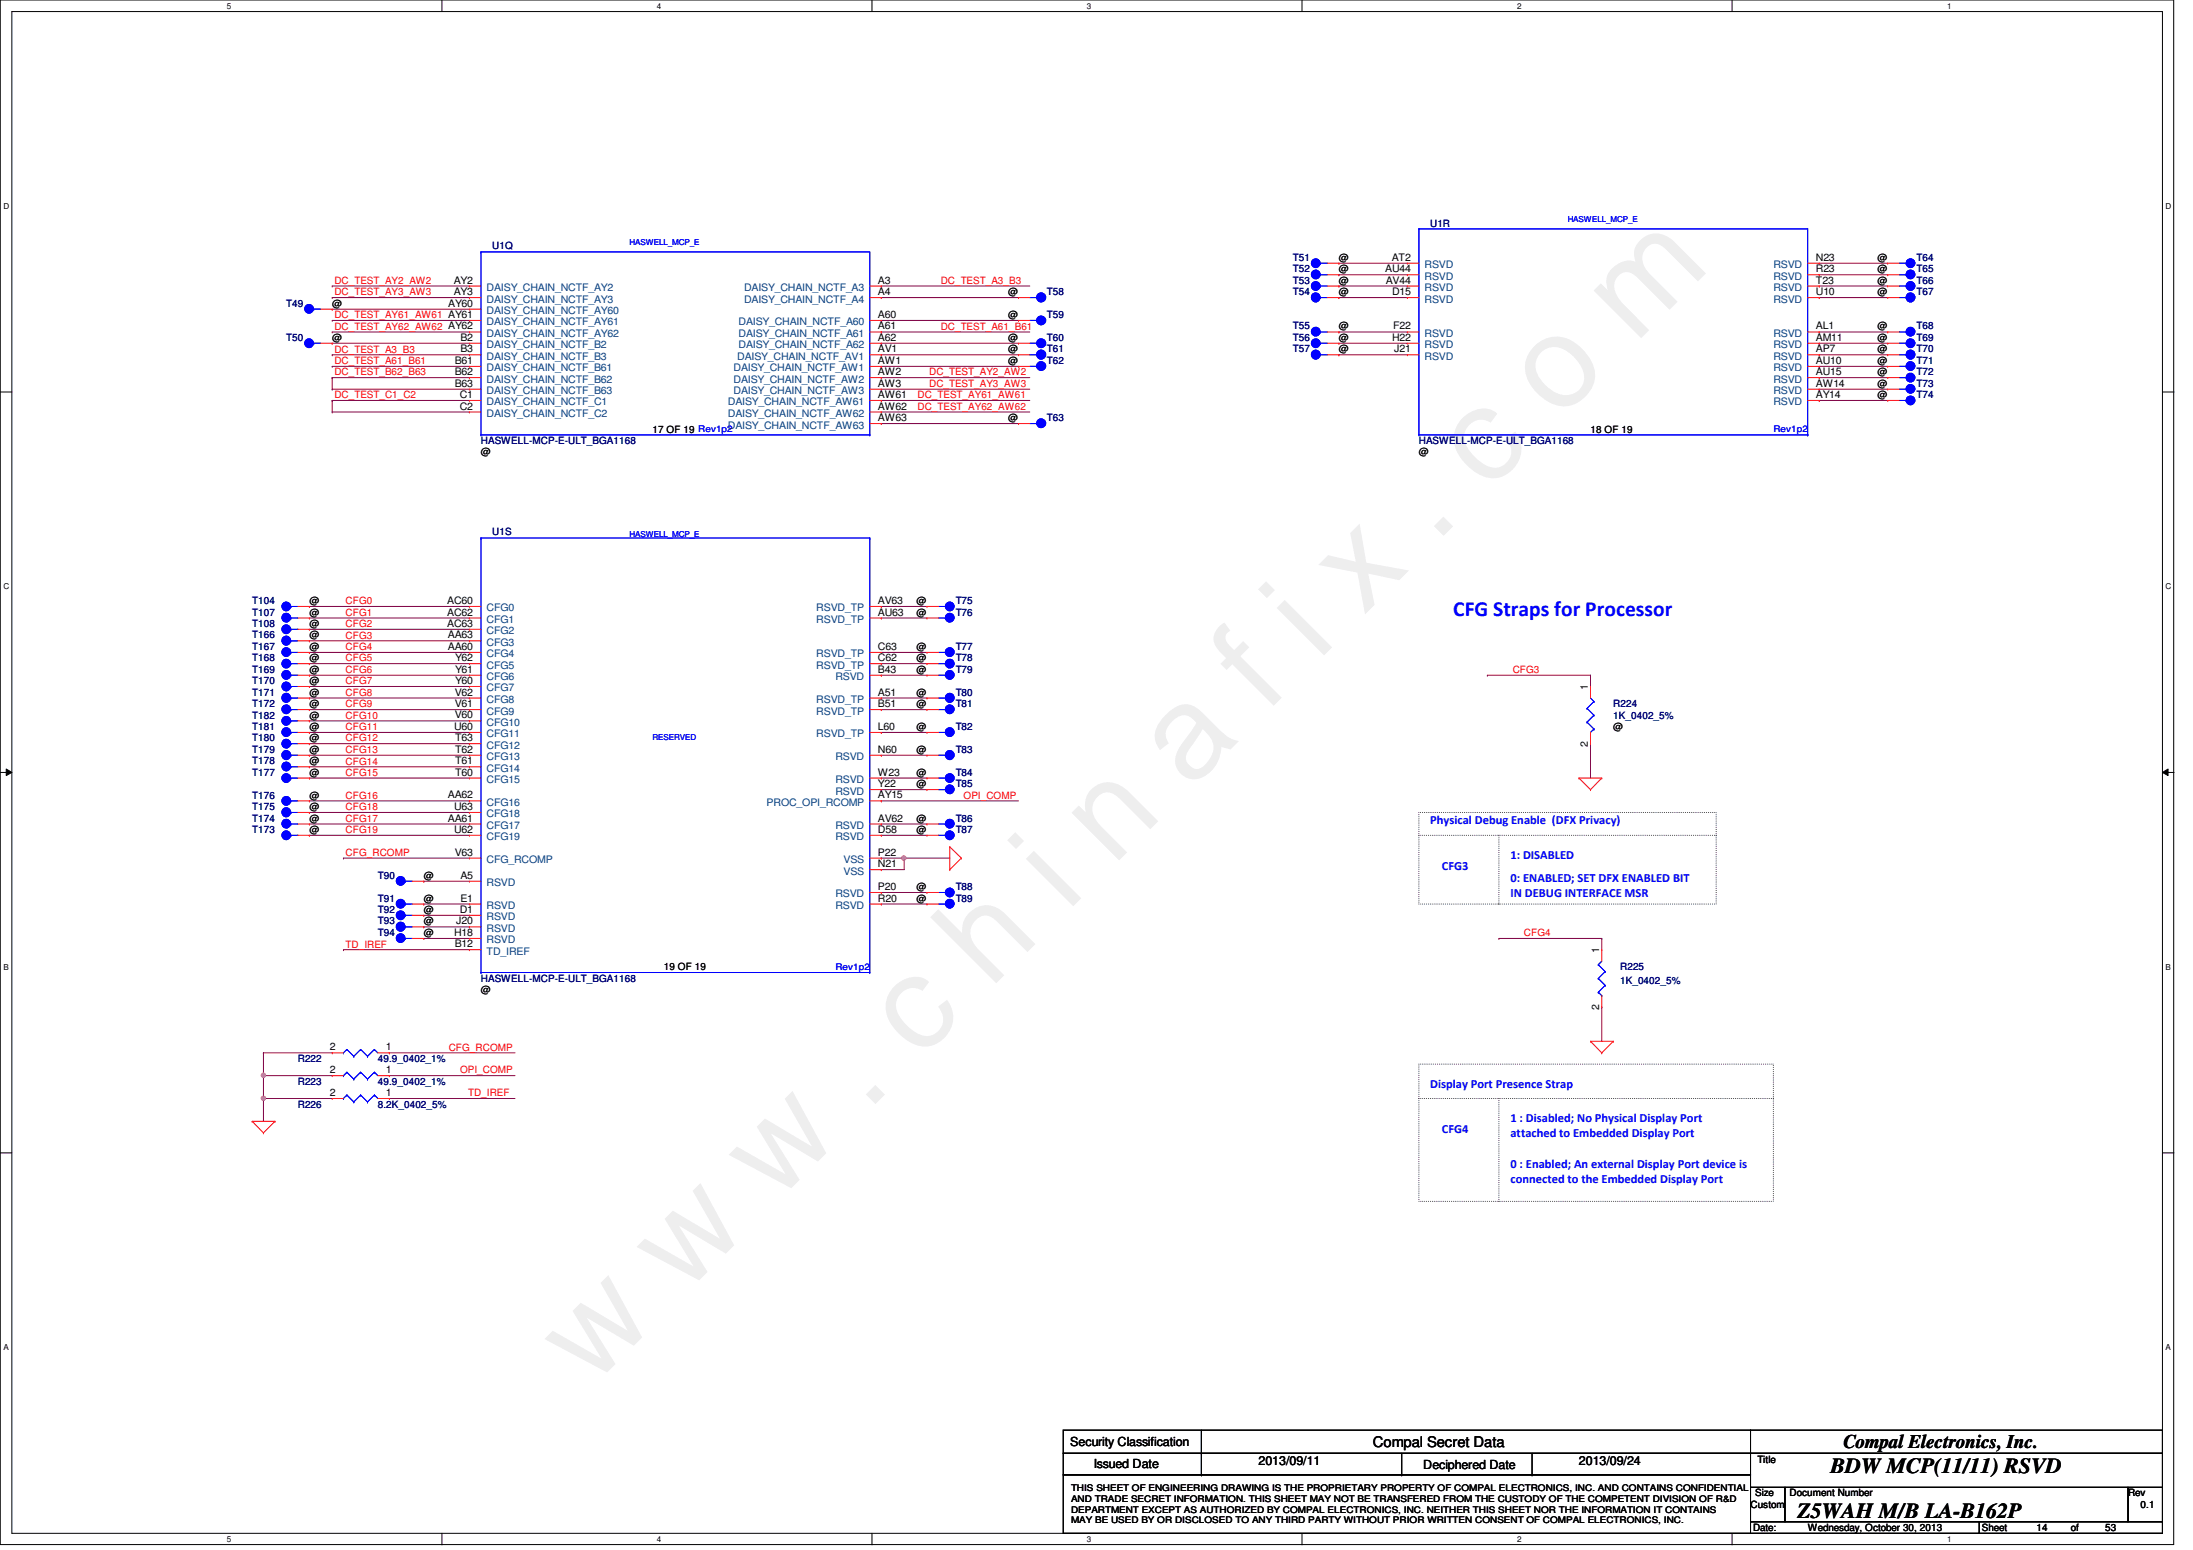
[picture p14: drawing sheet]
<svg xmlns="http://www.w3.org/2000/svg" width="297mm" height="210mm" viewBox="0 0 297 210" stroke-linecap="round" stroke-linejoin="round" font-family="sans-serif">
<defs><g id="words">
<text font-size="17.6" fill="#f0f" x="80.1" y="188" transform="rotate(-45 80.1 188)">w w w . c h i n a f i x . c o m</text>
<text font-size="2.9" fill="#00f" x="196.8" y="83.4">CFG Straps for Processor</text>
<g font-size="2.9">
<text x="247.9" y="199.4">BDW MCP(11/11) RSVD</text>
<text x="243.5" y="205.6">Z5WAH M/B LA-B162P</text>
</g>
<text font-size="2.6" x="249.7" y="196">Compal Electronics, Inc.</text>
<text font-size="2" x="186" y="196">Compal Secret Data</text>
<g font-size="1.7" fill="#00f">
<text x="193.7" y="111.6">Physical Debug Enable (DFX Privacy)</text>
<text x="195.3" y="117.8">CFG3</text>
<text x="204.6" y="119.4">0: ENABLED; SET DFX ENABLED BIT</text>
<text x="204.6" y="116.3">1: DISABLED</text>
<text x="204.6" y="121.5">IN DEBUG INTERFACE MSR</text>
<text x="193.7" y="147.3">Display Port Presence Strap</text>
<text x="195.3" y="153.5">CFG4</text>
<text x="204.6" y="151.9">1 : Disabled; No Physical Display Port</text>
<text x="204.6" y="154">attached to Embedded Display Port</text>
<text x="204.6" y="158.1">0 : Enabled; An external Display Port device is</text>
<text x="204.6" y="160.2">connected to the Embedded Display Port</text>
</g>
<g font-size="1.7">
<text x="144.9" y="195.8">Security Classification</text>
<text x="148.2" y="198.8">Issued Date</text>
<text x="170.5" y="198.3">2013/09/11</text>
<text x="192.8" y="198.9">Deciphered Date</text>
<text x="213.9" y="198.3">2013/09/24</text>
</g>
<g font-size="1.4" fill="#000080">
<text x="66.7" y="33.8">U1Q</text>
<text x="175.1" y="35.3">T51</text>
<text x="193.7" y="30.7">U1R</text>
<text x="259.6" y="35.3">T64</text>
<text x="38.8" y="41.5">T49</text>
<text x="141.8" y="40">T58</text>
<text x="175.1" y="36.9">T52</text>
<text x="175.1" y="38.4">T53</text>
<text x="175.1" y="40">T54</text>
<text x="259.6" y="40">T67</text>
<text x="259.6" y="38.4">T66</text>
<text x="259.6" y="36.9">T65</text>
<text x="38.8" y="46.2">T50</text>
<text x="141.8" y="47.7">T61</text>
<text x="141.8" y="46.2">T60</text>
<text x="141.8" y="43.1">T59</text>
<text x="175.1" y="46.2">T56</text>
<text x="175.1" y="44.6">T55</text>
<text x="175.1" y="47.7">T57</text>
<text x="259.6" y="44.6">T68</text>
<text x="259.6" y="46.2">T69</text>
<text x="259.6" y="47.7">T70</text>
<text x="141.8" y="49.3">T62</text>
<text x="259.6" y="53.9">T74</text>
<text x="259.6" y="50.8">T72</text>
<text x="259.6" y="49.3">T71</text>
<text x="259.6" y="52.4">T73</text>
<text x="141.8" y="57">T63</text>
<text x="65.1" y="60.1">HASWELL-MCP-E-ULT_BGA1168</text>
<text x="192.2" y="60.1">HASWELL-MCP-E-ULT_BGA1168</text>
<text x="66.7" y="72.5">U1S</text>
<text x="34.2" y="81.8">T104</text>
<text x="34.2" y="83.4">T107</text>
<text x="129.5" y="83.4">T76</text>
<text x="129.5" y="81.8">T75</text>
<text x="34.2" y="88">T167</text>
<text x="34.2" y="89.6">T168</text>
<text x="34.2" y="84.9">T108</text>
<text x="34.2" y="86.4">T166</text>
<text x="129.5" y="89.6">T78</text>
<text x="129.5" y="88">T77</text>
<text x="34.2" y="91.1">T169</text>
<text x="34.2" y="92.7">T170</text>
<text x="34.2" y="94.2">T171</text>
<text x="34.2" y="95.8">T172</text>
<text x="129.5" y="94.2">T80</text>
<text x="129.5" y="95.8">T81</text>
<text x="129.5" y="91.1">T79</text>
<text x="218.5" y="95.8">R224</text>
<text x="34.2" y="97.3">T182</text>
<text x="34.2" y="101.9">T179</text>
<text x="34.2" y="100.4">T180</text>
<text x="34.2" y="98.8">T181</text>
<text x="129.5" y="101.9">T83</text>
<text x="129.5" y="98.8">T82</text>
<text x="218.5" y="97.3">1K_0402_5%</text>
<text x="34.2" y="105.1">T177</text>
<text x="34.2" y="103.5">T178</text>
<text x="129.5" y="105.1">T84</text>
<text x="129.5" y="106.6">T85</text>
<text x="34.2" y="109.7">T175</text>
<text x="34.2" y="108.2">T176</text>
<text x="34.2" y="112.8">T173</text>
<text x="34.2" y="111.3">T174</text>
<text x="129.5" y="112.8">T87</text>
<text x="129.5" y="111.3">T86</text>
<text x="51.2" y="119">T90</text>
<text x="51.2" y="122.1">T91</text>
<text x="51.2" y="125.2">T93</text>
<text x="51.2" y="123.7">T92</text>
<text x="129.5" y="122.1">T89</text>
<text x="129.5" y="120.6">T88</text>
<text x="51.2" y="126.7">T94</text>
<text x="219.5" y="131.4">R225</text>
<text x="65.1" y="132.9">HASWELL-MCP-E-ULT_BGA1168</text>
<text x="219.5" y="133.3">1K_0402_5%</text>
<text x="40.3" y="143.8">R222</text>
<text x="51.2" y="143.8">49.9_0402_1%</text>
<text x="40.3" y="146.9">R223</text>
<text x="40.3" y="150">R226</text>
<text x="51.2" y="146.9">49.9_0402_1%</text>
<text x="51.2" y="150">8.2K_0402_5%</text>
</g>
<g font-size="1.4">
<text x="181.4" y="35.3">@</text>
<text x="188.5" y="35.3">AT2</text>
<text x="246" y="35.3">N23</text>
<text x="254.3" y="35.3">@</text>
<text x="45" y="41.5">@</text>
<text x="60.7" y="41.5">AY60</text>
<text x="61.5" y="40">AY3</text>
<text x="61.5" y="38.4">AY2</text>
<text x="118.9" y="40">A4</text>
<text x="118.9" y="38.4">A3</text>
<text x="136.6" y="40">@</text>
<text x="181.4" y="36.9">@</text>
<text x="181.4" y="38.4">@</text>
<text x="181.4" y="40">@</text>
<text x="187.6" y="36.9">AU44</text>
<text x="187.7" y="38.4">AV44</text>
<text x="188.5" y="40">D15</text>
<text x="246" y="40">U10</text>
<text x="246" y="36.9">R23</text>
<text x="246" y="38.4">T23</text>
<text x="254.3" y="40">@</text>
<text x="254.3" y="38.4">@</text>
<text x="254.3" y="36.9">@</text>
<text x="45" y="46.2">@</text>
<text x="62.4" y="46.1">B2</text>
<text x="62.4" y="47.7">B3</text>
<text x="118.9" y="46.1">A62</text>
<text x="118.9" y="47.7">AV1</text>
<text x="118.9" y="43.1">A60</text>
<text x="118.9" y="44.6">A61</text>
<text x="136.6" y="47.7">@</text>
<text x="136.6" y="46.2">@</text>
<text x="136.6" y="43.1">@</text>
<text x="181.4" y="46.2">@</text>
<text x="181.4" y="44.6">@</text>
<text x="181.4" y="47.7">@</text>
<text x="188.5" y="46.1">H22</text>
<text x="188.7" y="44.6">F22</text>
<text x="188.8" y="47.7">J21</text>
<text x="246" y="47.7">AP7</text>
<text x="246" y="44.6">AL1</text>
<text x="246" y="46.1">AM11</text>
<text x="254.3" y="44.6">@</text>
<text x="254.3" y="46.2">@</text>
<text x="254.3" y="47.7">@</text>
<text x="61.6" y="52.4">B63</text>
<text x="61.6" y="50.8">B62</text>
<text x="61.6" y="49.3">B61</text>
<text x="62.3" y="53.9">C1</text>
<text x="118.9" y="53.9">AW61</text>
<text x="118.9" y="52.4">AW3</text>
<text x="118.9" y="50.8">AW2</text>
<text x="118.9" y="49.3">AW1</text>
<text x="136.6" y="49.3">@</text>
<text x="246" y="49.3">AU10</text>
<text x="246" y="50.8">AU15</text>
<text x="246" y="52.4">AW14</text>
<text x="246" y="53.9">AY14</text>
<text x="254.3" y="53.9">@</text>
<text x="254.3" y="50.8">@</text>
<text x="254.3" y="49.3">@</text>
<text x="254.3" y="52.4">@</text>
<text x="62.3" y="55.5">C2</text>
<text x="88.4" y="58.6">17 OF 19 Rev1p2</text>
<text x="118.9" y="55.5">AW62</text>
<text x="118.9" y="57">AW63</text>
<text x="136.6" y="57">@</text>
<text x="215.4" y="58.6">18 OF 19</text>
<text x="65.1" y="61.7">@</text>
<text x="192.2" y="61.7">@</text>
<text x="41.9" y="81.8">@</text>
<text x="41.9" y="83.4">@</text>
<text x="60.6" y="83.4">AC62</text>
<text x="60.6" y="81.8">AC60</text>
<text x="118.9" y="83.4">AU63</text>
<text x="118.9" y="81.8">AV63</text>
<text x="124.2" y="83.4">@</text>
<text x="124.2" y="81.8">@</text>
<text x="41.9" y="88">@</text>
<text x="41.9" y="89.6">@</text>
<text x="41.9" y="84.9">@</text>
<text x="41.9" y="86.4">@</text>
<text x="60.6" y="84.9">AC63</text>
<text x="60.7" y="88">AA60</text>
<text x="60.7" y="86.4">AA63</text>
<text x="61.6" y="89.5">Y62</text>
<text x="118.9" y="88">C63</text>
<text x="118.9" y="89.5">C62</text>
<text x="124.2" y="89.6">@</text>
<text x="124.2" y="88">@</text>
<text x="41.9" y="91.1">@</text>
<text x="41.9" y="92.7">@</text>
<text x="41.9" y="94.2">@</text>
<text x="41.9" y="95.8">@</text>
<text x="61.6" y="95.8">V61</text>
<text x="61.6" y="94.2">V62</text>
<text x="61.6" y="92.6">Y60</text>
<text x="61.6" y="91.1">Y61</text>
<text x="118.9" y="95.8">B51</text>
<text x="118.9" y="94.2">A51</text>
<text x="118.9" y="91.1">B43</text>
<text x="124.2" y="94.2">@</text>
<text x="124.2" y="95.8">@</text>
<text x="124.2" y="91.1">@</text>
<text x="215.1" y="93.4" transform="rotate(-90 215.1 93.4)">1</text>
<text x="41.9" y="97.3">@</text>
<text x="41.9" y="101.9">@</text>
<text x="41.9" y="100.4">@</text>
<text x="41.9" y="98.8">@</text>
<text x="61.5" y="98.8">U60</text>
<text x="61.6" y="97.3">V60</text>
<text x="61.6" y="100.4">T63</text>
<text x="61.6" y="101.9">T62</text>
<text x="118.9" y="98.8">L60</text>
<text x="118.9" y="101.9">N60</text>
<text x="124.2" y="101.9">@</text>
<text x="124.2" y="98.8">@</text>
<text x="215.1" y="101.1" transform="rotate(-90 215.1 101.1)">2</text>
<text x="218.5" y="98.8">@</text>
<text x="41.9" y="105.1">@</text>
<text x="41.9" y="103.5">@</text>
<text x="61.6" y="105">T60</text>
<text x="61.6" y="103.5">T61</text>
<text x="118.9" y="106.6">Y22</text>
<text x="118.9" y="105">W23</text>
<text x="124.2" y="105.1">@</text>
<text x="124.2" y="106.6">@</text>
<text x="41.9" y="109.7">@</text>
<text x="41.9" y="108.2">@</text>
<text x="41.9" y="112.8">@</text>
<text x="41.9" y="111.3">@</text>
<text x="60.7" y="111.3">AA61</text>
<text x="60.7" y="108.1">AA62</text>
<text x="61.5" y="109.7">U63</text>
<text x="61.5" y="112.8">U62</text>
<text x="118.9" y="112.8">D58</text>
<text x="118.9" y="111.3">AV62</text>
<text x="118.9" y="108.1">AY15</text>
<text x="124.2" y="112.8">@</text>
<text x="124.2" y="111.3">@</text>
<text x="57.4" y="119">@</text>
<text x="61.6" y="115.9">V63</text>
<text x="62.4" y="119">A5</text>
<text x="118.9" y="117.4">N21</text>
<text x="118.9" y="115.9">P22</text>
<text x="57.4" y="122.1">@</text>
<text x="57.4" y="125.2">@</text>
<text x="57.4" y="123.7">@</text>
<text x="61.8" y="125.2">J20</text>
<text x="62.3" y="123.6">D1</text>
<text x="62.4" y="122.1">E1</text>
<text x="118.9" y="122.1">R20</text>
<text x="118.9" y="120.5">P20</text>
<text x="124.2" y="122.1">@</text>
<text x="124.2" y="120.6">@</text>
<text x="57.4" y="126.7">@</text>
<text x="61.5" y="126.7">H18</text>
<text x="61.6" y="128.3">B12</text>
<text x="89.9" y="131.4">19 OF 19</text>
<text x="216.6" y="129.1" transform="rotate(-90 216.6 129.1)">1</text>
<text x="65.1" y="134.5">@</text>
<text x="216.6" y="136.7" transform="rotate(-90 216.6 136.7)">2</text>
<text x="44.7" y="142.2">2</text>
<text x="52.3" y="142.2">1</text>
<text x="44.7" y="145.3">2</text>
<text x="44.7" y="148.4">2</text>
<text x="52.3" y="145.3">1</text>
<text x="52.3" y="148.4">1</text>
<text x="237.7" y="202.6">Size</text>
<text x="238" y="198.2">Title</text>
<text x="242.4" y="202.6">Document Number</text>
<text x="288.2" y="202.6">Rev</text>
<text x="237.1" y="204.2">Custom</text>
<text x="237.4" y="207.3">Date:</text>
<text x="244.9" y="207.3">Wednesday, October 30, 2013</text>
<text x="268.4" y="207.3">Sheet</text>
<text x="275.8" y="207.3">14</text>
<text x="280.5" y="207.3">of</text>
<text x="285.2" y="207.3">53</text>
<text x="289.9" y="204.2">0.1</text>
</g>
<g font-size="1.4" fill="#f00">
<text x="45.3" y="38.4">DC_TEST_AY2_AW2</text>
<text x="45.3" y="40">DC_TEST_AY3_AW3</text>
<text x="127.4" y="38.4">DC_TEST_A3_B3</text>
<text x="45.3" y="43.1">DC_TEST_AY61_AW61 AY61</text>
<text x="45.3" y="44.7">DC_TEST_AY62_AW62 AY62</text>
<text x="45.3" y="47.8">DC_TEST_A3_B3</text>
<text x="127.4" y="44.7">DC_TEST_A61_B61</text>
<text x="45.3" y="49.3">DC_TEST_A61_B61</text>
<text x="45.3" y="53.9">DC_TEST_C1_C2</text>
<text x="45.3" y="50.8">DC_TEST_B62_B63</text>
<text x="124.3" y="53.9">DC_TEST_AY61_AW61</text>
<text x="125.9" y="50.8">DC_TEST_AY2_AW2</text>
<text x="125.9" y="52.4">DC_TEST_AY3_AW3</text>
<text x="124.3" y="55.5">DC_TEST_AY62_AW62</text>
<text x="46.8" y="81.8">CFG0</text>
<text x="46.8" y="83.4">CFG1</text>
<text x="46.8" y="84.9">CFG2</text>
<text x="46.8" y="86.5">CFG3</text>
<text x="46.8" y="88.1">CFG4</text>
<text x="46.8" y="89.6">CFG5</text>
<text x="46.8" y="91.1">CFG6</text>
<text x="46.8" y="92.7">CFG7</text>
<text x="46.8" y="94.2">CFG8</text>
<text x="46.8" y="95.8">CFG9</text>
<text x="204.9" y="91.1">CFG3</text>
<text x="46.8" y="97.3">CFG10</text>
<text x="46.8" y="98.9">CFG11</text>
<text x="46.8" y="100.4">CFG12</text>
<text x="46.8" y="102">CFG13</text>
<text x="46.8" y="103.5">CFG14</text>
<text x="46.8" y="105.1">CFG15</text>
<text x="46.8" y="108.2">CFG16</text>
<text x="46.8" y="111.3">CFG17</text>
<text x="46.8" y="109.7">CFG18</text>
<text x="46.8" y="112.8">CFG19</text>
<text x="130.5" y="108.2">OPI_COMP</text>
<text x="46.8" y="115.9">CFG_RCOMP</text>
<text x="46.8" y="128.3">TD_IREF</text>
<text x="206.4" y="126.8">CFG4</text>
<text x="60.8" y="142.3">CFG_RCOMP</text>
<text x="62.3" y="145.4">OPI_COMP</text>
<text x="63.4" y="148.5">TD_IREF</text>
</g>
<g font-size="1.4" fill="#004080">
<text x="65.9" y="41">DAISY_CHAIN_NCTF_AY3</text>
<text x="65.9" y="39.4">DAISY_CHAIN_NCTF_AY2</text>
<text x="100.8" y="41">DAISY_CHAIN_NCTF_A4</text>
<text x="100.8" y="39.4">DAISY_CHAIN_NCTF_A3</text>
<text x="193" y="41">RSVD</text>
<text x="193" y="39.4">RSVD</text>
<text x="193" y="37.9">RSVD</text>
<text x="193" y="36.3">RSVD</text>
<text x="240.2" y="41">RSVD</text>
<text x="240.2" y="37.9">RSVD</text>
<text x="240.2" y="36.3">RSVD</text>
<text x="240.2" y="39.4">RSVD</text>
<text x="65.9" y="47.2">DAISY_CHAIN_NCTF_B2</text>
<text x="65.9" y="44.1">DAISY_CHAIN_NCTF_AY61</text>
<text x="65.9" y="45.6">DAISY_CHAIN_NCTF_AY62</text>
<text x="65.9" y="42.5">DAISY_CHAIN_NCTF_AY60</text>
<text x="100" y="47.2">DAISY_CHAIN_NCTF_A62</text>
<text x="100" y="44.1">DAISY_CHAIN_NCTF_A60</text>
<text x="100" y="45.6">DAISY_CHAIN_NCTF_A61</text>
<text x="193" y="47.2">RSVD</text>
<text x="193" y="45.6">RSVD</text>
<text x="240.2" y="45.6">RSVD</text>
<text x="240.2" y="47.2">RSVD</text>
<text x="65.9" y="53.4">DAISY_CHAIN_NCTF_B63</text>
<text x="65.9" y="51.8">DAISY_CHAIN_NCTF_B62</text>
<text x="65.9" y="48.7">DAISY_CHAIN_NCTF_B3</text>
<text x="65.9" y="50.3">DAISY_CHAIN_NCTF_B61</text>
<text x="99.4" y="53.4">DAISY_CHAIN_NCTF_AW3</text>
<text x="99.4" y="51.8">DAISY_CHAIN_NCTF_AW2</text>
<text x="99.4" y="50.3">DAISY_CHAIN_NCTF_AW1</text>
<text x="99.9" y="48.7">DAISY_CHAIN_NCTF_AV1</text>
<text x="193" y="48.7">RSVD</text>
<text x="240.2" y="48.7">RSVD</text>
<text x="240.2" y="50.3">RSVD</text>
<text x="240.2" y="51.8">RSVD</text>
<text x="240.2" y="53.4">RSVD</text>
<text x="65.9" y="56.5">DAISY_CHAIN_NCTF_C2</text>
<text x="65.9" y="54.9">DAISY_CHAIN_NCTF_C1</text>
<text x="98.6" y="56.5">DAISY_CHAIN_NCTF_AW62</text>
<text x="98.6" y="58">DAISY_CHAIN_NCTF_AW63</text>
<text x="98.6" y="54.9">DAISY_CHAIN_NCTF_AW61</text>
<text x="240.2" y="54.9">RSVD</text>
<text x="65.9" y="82.8">CFG0</text>
<text x="110.6" y="82.8">RSVD_TP</text>
<text x="65.9" y="89">CFG4</text>
<text x="65.9" y="87.5">CFG3</text>
<text x="65.9" y="85.9">CFG2</text>
<text x="65.9" y="84.4">CFG1</text>
<text x="110.6" y="84.4">RSVD_TP</text>
<text x="110.6" y="89">RSVD_TP</text>
<text x="65.9" y="93.6">CFG7</text>
<text x="65.9" y="95.2">CFG8</text>
<text x="65.9" y="92.1">CFG6</text>
<text x="65.9" y="90.6">CFG5</text>
<text x="110.6" y="90.6">RSVD_TP</text>
<text x="110.6" y="95.2">RSVD_TP</text>
<text x="113.2" y="92.1">RSVD</text>
<text x="65.9" y="99.9">CFG11</text>
<text x="65.9" y="101.4">CFG12</text>
<text x="65.9" y="98.3">CFG10</text>
<text x="65.9" y="96.8">CFG9</text>
<text x="110.6" y="99.9">RSVD_TP</text>
<text x="110.6" y="96.8">RSVD_TP</text>
<text x="65.9" y="103">CFG13</text>
<text x="65.9" y="106">CFG15</text>
<text x="65.9" y="104.5">CFG14</text>
<text x="113.2" y="103">RSVD</text>
<text x="113.2" y="107.6">RSVD</text>
<text x="113.2" y="106">RSVD</text>
<text x="65.9" y="112.3">CFG17</text>
<text x="65.9" y="110.7">CFG18</text>
<text x="65.9" y="113.8">CFG19</text>
<text x="65.9" y="109.1">CFG16</text>
<text x="103.8" y="109.1">PROC_OPI_RCOMP</text>
<text x="113.2" y="113.8">RSVD</text>
<text x="113.2" y="112.3">RSVD</text>
<text x="65.9" y="116.9">CFG_RCOMP</text>
<text x="114.3" y="118.4">VSS</text>
<text x="114.3" y="116.9">VSS</text>
<text x="65.9" y="120">RSVD</text>
<text x="65.9" y="123.1">RSVD</text>
<text x="65.9" y="124.6">RSVD</text>
<text x="113.2" y="123.1">RSVD</text>
<text x="113.2" y="121.5">RSVD</text>
<text x="65.9" y="129.3">TD_IREF</text>
<text x="65.9" y="126.2">RSVD</text>
<text x="65.9" y="127.8">RSVD</text>
</g>
<g font-size="1.2" fill="#00f">
<text x="240.2" y="58.5">Rev1p2</text>
<text x="113.2" y="131.3">Rev1p2</text>
</g>
<g font-size="1.2">
<text x="145.1" y="203.4">AND TRADE SECRET INFORMATION. THIS SHEET MAY NOT BE TRANSFERED FROM THE CUSTODY OF THE COMPETENT DIVISION OF R&amp;D</text>
<text x="145.1" y="202">THIS SHEET OF ENGINEERING DRAWING IS THE PROPRIETARY PROPERTY OF COMPAL ELECTRONICS, INC. AND CONTAINS CONFIDENTIAL</text>
<text x="145.1" y="206.3">MAY BE USED BY OR DISCLOSED TO ANY THIRD PARTY WITHOUT PRIOR WRITTEN CONSENT OF COMPAL ELECTRONICS, INC.</text>
<text x="145.1" y="204.9">DEPARTMENT EXCEPT AS AUTHORIZED BY COMPAL ELECTRONICS, INC. NEITHER THIS SHEET NOR THE INFORMATION IT CONTAINS</text>
</g>
<g font-size="1.1">
<text x="30.7" y="1.2">5</text>
<text x="89" y="1.2">4</text>
<text x="147.2" y="1.2">3</text>
<text x="205.5" y="1.2">2</text>
<text x="263.7" y="1.2">1</text>
<text x=".5" y="28.3">D</text>
<text x="293.3" y="28.3">D</text>
<text x=".5" y="79.8">C</text>
<text x="293.3" y="79.8">C</text>
<text x=".5" y="131.3">B</text>
<text x="293.3" y="131.3">B</text>
<text x=".5" y="182.8">A</text>
<text x="293.3" y="182.8">A</text>
<text x="30.7" y="208.8">5</text>
<text x="89" y="208.8">4</text>
<text x="147.2" y="208.8">3</text>
<text x="205.5" y="208.8">2</text>
<text x="263.7" y="208.8">1</text>
</g>
<g font-size="1.1" fill="#00f">
<text x="85.3" y="33.2">HASWELL_MCP_E</text>
<text x="212.3" y="30.1">HASWELL_MCP_E</text>
<text x="85.3" y="72.7">HASWELL_MCP_E</text>
<text x="88.4" y="100.2">RESERVED</text>
</g>
</g></defs>
<path d="M0 0h294.4v209.2h-294.4zM1.6 1.6h291.3v206h-291.3z" fill="none" stroke="#000" stroke-width=".14"/>
<g fill="#fff">
<path d="M30.7 .2h.6v1.2h-.6z"/>
<path d="M30.7 207.9h.6v1.1h-.6z"/>
</g>
<path d="M59.9 0v1.6M59.9 207.6v1.6" fill="none" stroke="#000" stroke-width=".14"/>
<g fill="#fff">
<path d="M89 .2h.6v1.2h-.6z"/>
<path d="M89 207.9h.6v1.1h-.6z"/>
</g>
<path d="M118.1 0v1.6M118.1 207.6v1.6" fill="none" stroke="#000" stroke-width=".14"/>
<g fill="#fff">
<path d="M147.2 .2h.6v1.2h-.6z"/>
<path d="M147.2 207.9h.6v1.1h-.6z"/>
</g>
<path d="M176.4 0v1.6M176.4 207.6v1.6" fill="none" stroke="#000" stroke-width=".14"/>
<g fill="#fff">
<path d="M205.5 .2h.6v1.2h-.6z"/>
<path d="M205.5 207.9h.6v1.1h-.6z"/>
</g>
<path d="M234.6 0v1.6M234.6 207.6v1.6" fill="none" stroke="#000" stroke-width=".14"/>
<g fill="#fff">
<path d="M263.7 .2h.6v1.2h-.6z"/>
<path d="M263.7 207.9h.6v1.1h-.6z"/>
<path d="M.5 27.3h.7v1.2h-.7z"/>
<path d="M293.3 27.3h.8v1.2h-.8z"/>
<path d="M.5 78.8h.7v1.2h-.7z"/>
<path d="M293.3 78.8h.8v1.2h-.8z"/>
</g>
<path d="M0 53.1h1.6M292.9 53.1h1.6" fill="none" stroke="#000" stroke-width=".14"/>
<g fill="#fff">
<path d="M.5 130.3h.7v1.2h-.7z"/>
<path d="M293.3 130.3h.7v1.2h-.7z"/>
</g>
<path d="M0 104.6h1.6M.8 104.1l.8 .5-.8 .4zM292.9 104.6l.8-.5v.9zM292.9 104.6h1.6" fill="none" stroke="#000" stroke-width=".14"/>
<path d="M.8 104.1l.8 .5-.8 .4zM292.9 104.6l.8-.5v.9z" fill="#000"/>
<g fill="#fff">
<path d="M.5 181.9h.7v1.1h-.7z"/>
<path d="M293.3 181.9h.7v1.1h-.7z"/>
</g>
<path d="M0 156.1h1.6M292.9 156.1h1.6" fill="none" stroke="#000" stroke-width=".14"/>
<path d="M192.2 110h40.2v12.4h-40.2zM192.2 113.1h40.2M192.2 144.1h48v18.6h-48zM192.2 148.8h48M240.2 148.8h.1" fill="none" stroke="#000" stroke-width=".14" stroke-dasharray="0 .3"/>
<g fill="none" stroke="#800040" stroke-width=".14">
<path d="M45 38.7h.1M45 38.7h18.6M45 41.9h.1M45 46.5h.1M45 40.3h.1M45 43.4h.1M45 45h.1M45 48h.1M45 49.6h.1M45 55.8h.1M45 54.2h.1M45 51.1h.1"/>
<path d="M45 52.7h.1M45 41.9h18.6M45 46.5h18.6M45 40.3h18.6M45 43.4h18.6M45 45h18.6M45 48h18.6M45 49.6h18.6M45 55.8h18.6M45 51.1v1.6M45 54.2v1.6M45 54.2h18.6"/>
<path d="M45 51.1h18.6M45 52.7h18.6M41.9 82.1h.1M41.9 83.7h.1M41.9 85.2h.1M41.9 86.8h.1M41.9 88.3h.1M41.9 89.9h.1M41.9 91.4h.1M41.9 93h.1M41.9 94.5h.1M41.9 96.1h.1"/>
<path d="M41.9 97.6h.1M41.9 99.2h.1M41.9 82.1h21.7M41.9 83.7h21.7M41.9 85.2h21.7M41.9 86.8h21.7M41.9 88.3h21.7M41.9 89.9h21.7M41.9 91.4h21.7M41.9 93h21.7M41.9 94.5h21.7M41.9 96.1h21.7"/>
<path d="M41.9 97.6h21.7M41.9 99.2h21.7M41.9 100.7h.1M41.9 102.3h.1M41.9 103.8h.1M41.9 105.4h.1M41.9 108.5h.1M41.9 111.6h.1M41.9 110h.1M41.9 113.1h.1M41.9 100.7h21.7M41.9 102.3h21.7"/>
<path d="M41.9 103.8h21.7M41.9 105.4h21.7M41.9 108.5h21.7M41.9 111.6h21.7M41.9 110h21.7M41.9 113.1h21.7M46.5 116.2h.1M46.5 116.2h17.1M57.4 119.3h.1M57.4 119.3h6.2M46.5 128.6h.1M46.5 128.6h17.1"/>
<path d="M57.4 122.4h.1M57.4 124h.1M57.4 125.5h.1M57.4 127.1h.1M57.4 122.4h6.2M57.4 124h6.2M57.4 125.5h6.2M57.4 127.1h6.2M35.7 142.6h.1M35.7 148.8h.1M35.7 145.7h.1M35.7 142.6h9.3"/>
<path d="M35.7 148.8h9.3M35.7 145.7h9.3M35.7 148.8v3"/>
</g>
<circle cx="35.7" cy="148.7" r=".29" fill="#f0f"/>
<circle cx="35.7" cy="148.7" r=".29" fill="none" stroke="#f0f" stroke-width=".14"/>
<path d="M35.7 142.6h.1M35.7 145.7h.1M35.7 142.6v6.2M52.7 142.6h.1M52.7 145.7h.1M52.7 142.6h17.1M52.7 145.7h17.1" fill="none" stroke="#800040" stroke-width=".14"/>
<circle cx="35.7" cy="145.6" r=".3" fill="#f0f"/>
<circle cx="35.7" cy="145.6" r=".3" fill="none" stroke="#f0f" stroke-width=".14"/>
<g fill="none" stroke="#800040" stroke-width=".14">
<path d="M246.4 35.6h.1M246.4 37.2h.1M246.4 38.7h.1M246.4 35.6h9.3M246.4 37.2h9.3M246.4 38.7h9.3M246.4 45h.1M246.4 40.3h.1M246.4 46.5h.1M246.4 48h.1M246.4 51.1h.1M246.4 49.6h.1"/>
<path d="M246.4 52.7h.1M246.4 54.2h.1M246.4 45h9.3M246.4 40.3h9.3M246.4 46.5h9.3M246.4 48h9.3M246.4 51.1h9.3M246.4 49.6h9.3M246.4 52.7h9.3M246.4 54.2h9.3M52.7 148.8h.1M52.7 148.8h17.1"/>
</g>
<path d="M34.2 151.8h.1M34.2 151.8h3M34.2 151.8l1.5 1.6M35.7 153.4h.1M37.2 151.8h.1M37.2 151.8l-1.5 1.6" fill="none" stroke="#f00" stroke-width=".14"/>
<g fill="none" stroke="#000" stroke-width=".14">
<path d="M144 193.7h93.1v3.1h-93.1zM144 196.8h93.1v2.9h-93.1zM144 199.7h93.1v7.9h-93.1zM162.7 196.8h.1M162.7 199.7h.1M162.7 193.7v6M189.9 199.7h.1M189.9 196.8v2.9M207.5 199.7h.1M207.5 196.8v2.9M237.1 193.7h55.8v3.1h-55.8zM237.1 196.8h55.8v4.6h-55.8z"/>
<path d="M237.1 201.4h4.7v4.7h-4.7zM237.1 206.1h31v1.5h-31zM241.8 201.4h46.4v4.7h-46.4zM268.1 206.1h24.8v1.5h-24.8zM288.2 201.4h4.7v4.7h-4.7z"/>
</g>
<circle cx="38.8" cy="97.6" r=".59" fill="#00f"/>
<g fill="none" stroke="#00f" stroke-width=".14">
<path d="M39.4 97.6h.1M39.4 97.6h.9"/>
<circle cx="38.8" cy="97.6" r=".59"/>
</g>
<circle cx="38.8" cy="97.6" r=".59" fill="#00f"/>
<g fill="none" stroke="#00f" stroke-width=".14">
<path d="M39.4 97.6h.1M39.4 97.6h.9"/>
<circle cx="38.8" cy="97.6" r=".59"/>
</g>
<path d="M40.3 97.6h1.6M41.9 97.6h.1" fill="none" stroke="#f00" stroke-width=".14"/>
<circle cx="258.8" cy="40.3" r=".6" fill="#00f"/>
<g fill="none" stroke="#00f" stroke-width=".14">
<path d="M257.3 40.3h.9M258.2 40.3h.1"/>
<circle cx="258.8" cy="40.3" r=".6"/>
</g>
<circle cx="258.8" cy="40.3" r=".6" fill="#00f"/>
<g fill="none" stroke="#00f" stroke-width=".14">
<path d="M257.3 40.3h.9M258.2 40.3h.1"/>
<circle cx="258.8" cy="40.3" r=".6"/>
</g>
<path d="M255.7 40.3h.1M255.7 40.3h1.6" fill="none" stroke="#f00" stroke-width=".14"/>
<circle cx="38.8" cy="88.3" r=".59" fill="#00f"/>
<g fill="none" stroke="#00f" stroke-width=".14">
<path d="M39.4 88.3h.1M39.4 88.3h.9"/>
<circle cx="38.8" cy="88.3" r=".59"/>
</g>
<circle cx="38.8" cy="88.3" r=".59" fill="#00f"/>
<g fill="none" stroke="#00f" stroke-width=".14">
<path d="M65.1 72.9h.1M65.1 72.9h52.7v58.8h-52.7M65.1 72.9v58.8M39.4 88.3h.1M39.4 88.3h.9M65.1 131.7h.1"/>
<circle cx="38.8" cy="88.3" r=".59"/>
</g>
<g fill="none" stroke="#f00" stroke-width=".14">
<path d="M40.3 88.3h1.6M41.9 88.3h.1M63.6 93h.1M63.6 99.2h.1M63.6 97.6h.1M63.6 96.1h.1M63.6 94.5h.1M63.6 91.4h.1M63.6 89.9h.1M63.6 88.3h.1M63.6 86.8h.1M63.6 85.2h.1"/>
<path d="M63.6 83.7h.1M63.6 82.1h.1M63.6 88.3h1.5M63.6 93h1.5M63.6 99.2h1.5M63.6 97.6h1.5M63.6 96.1h1.5M63.6 94.5h1.5M63.6 91.4h1.5M63.6 89.9h1.5M63.6 86.8h1.5M63.6 85.2h1.5"/>
<path d="M63.6 83.7h1.5M63.6 82.1h1.5M63.6 111.6h.1M63.6 110h.1M63.6 100.7h.1M63.6 119.3h.1M63.6 116.2h.1M63.6 113.1h.1M63.6 102.3h.1M63.6 108.5h.1M63.6 105.4h.1M63.6 103.8h.1"/>
<path d="M63.6 111.6h1.5M63.6 110h1.5M63.6 100.7h1.5M63.6 119.3h1.5M63.6 116.2h1.5M63.6 113.1h1.5M63.6 102.3h1.5M63.6 108.5h1.5M63.6 105.4h1.5M63.6 103.8h1.5M63.6 128.6h.1M63.6 122.4h.1"/>
<path d="M63.6 124h.1M63.6 125.5h.1M63.6 127.1h.1M63.6 128.6h1.5M63.6 122.4h1.5M63.6 124h1.5M63.6 125.5h1.5M63.6 127.1h1.5"/>
</g>
<circle cx="41.9" cy="41.8" r=".59" fill="#00f"/>
<g fill="none" stroke="#00f" stroke-width=".14">
<path d="M42.5 41.9h.1M42.5 41.9h.9"/>
<circle cx="41.9" cy="41.8" r=".59"/>
</g>
<circle cx="41.9" cy="41.8" r=".59" fill="#00f"/>
<g fill="none" stroke="#00f" stroke-width=".14">
<path d="M42.5 41.9h.1M42.5 41.9h.9"/>
<circle cx="41.9" cy="41.8" r=".59"/>
</g>
<path d="M43.4 41.9h1.6M45 41.9h.1" fill="none" stroke="#f00" stroke-width=".14"/>
<circle cx="258.8" cy="54.2" r=".59" fill="#00f"/>
<g fill="none" stroke="#00f" stroke-width=".14">
<path d="M257.3 54.2h.9M258.2 54.2h.1"/>
<circle cx="258.8" cy="54.2" r=".59"/>
</g>
<circle cx="258.8" cy="54.2" r=".59" fill="#00f"/>
<g fill="none" stroke="#00f" stroke-width=".14">
<path d="M257.3 54.2h.9M258.2 54.2h.1"/>
<circle cx="258.8" cy="54.2" r=".59"/>
</g>
<path d="M255.7 54.2h.1M255.7 54.2h1.6" fill="none" stroke="#f00" stroke-width=".14"/>
<circle cx="38.8" cy="110" r=".6" fill="#00f"/>
<g fill="none" stroke="#00f" stroke-width=".14">
<path d="M39.4 110h.1M39.4 110h.9"/>
<circle cx="38.8" cy="110" r=".6"/>
</g>
<circle cx="38.8" cy="110" r=".6" fill="#00f"/>
<g fill="none" stroke="#00f" stroke-width=".14">
<path d="M39.4 110h.1M39.4 110h.9"/>
<circle cx="38.8" cy="110" r=".6"/>
</g>
<path d="M40.3 110h1.6M41.9 110h.1" fill="none" stroke="#f00" stroke-width=".14"/>
<circle cx="258.8" cy="44.9" r=".59" fill="#00f"/>
<g fill="none" stroke="#00f" stroke-width=".14">
<path d="M257.3 45h.9M258.2 45h.1"/>
<circle cx="258.8" cy="44.9" r=".59"/>
</g>
<circle cx="258.8" cy="44.9" r=".59" fill="#00f"/>
<g fill="none" stroke="#00f" stroke-width=".14">
<path d="M257.3 45h.9M258.2 45h.1"/>
<circle cx="258.8" cy="44.9" r=".59"/>
</g>
<path d="M255.7 45h.1M255.7 45h1.6" fill="none" stroke="#f00" stroke-width=".14"/>
<circle cx="38.8" cy="89.9" r=".59" fill="#00f"/>
<g fill="none" stroke="#00f" stroke-width=".14">
<path d="M39.4 89.9h.1M39.4 89.9h.9"/>
<circle cx="38.8" cy="89.9" r=".59"/>
</g>
<circle cx="38.8" cy="89.9" r=".59" fill="#00f"/>
<g fill="none" stroke="#00f" stroke-width=".14">
<path d="M39.4 89.9h.1M39.4 89.9h.9"/>
<circle cx="38.8" cy="89.9" r=".59"/>
</g>
<path d="M40.3 89.9h1.6M41.9 89.9h.1" fill="none" stroke="#f00" stroke-width=".14"/>
<circle cx="258.8" cy="51.1" r=".59" fill="#00f"/>
<g fill="none" stroke="#00f" stroke-width=".14">
<path d="M257.3 51.1h.9M258.2 51.1h.1"/>
<circle cx="258.8" cy="51.1" r=".59"/>
</g>
<circle cx="258.8" cy="51.1" r=".59" fill="#00f"/>
<g fill="none" stroke="#00f" stroke-width=".14">
<path d="M257.3 51.1h.9M258.2 51.1h.1"/>
<circle cx="258.8" cy="51.1" r=".59"/>
</g>
<path d="M255.7 51.1h.1M255.7 51.1h1.6" fill="none" stroke="#f00" stroke-width=".14"/>
<circle cx="38.8" cy="108.5" r=".59" fill="#00f"/>
<g fill="none" stroke="#00f" stroke-width=".14">
<path d="M39.4 108.5h.1M39.4 108.5h.9"/>
<circle cx="38.8" cy="108.5" r=".59"/>
</g>
<circle cx="38.8" cy="108.5" r=".59" fill="#00f"/>
<g fill="none" stroke="#00f" stroke-width=".14">
<path d="M39.4 108.5h.1M39.4 108.5h.9"/>
<circle cx="38.8" cy="108.5" r=".59"/>
</g>
<path d="M40.3 108.5h1.6M41.9 108.5h.1" fill="none" stroke="#f00" stroke-width=".14"/>
<circle cx="258.8" cy="35.6" r=".59" fill="#00f"/>
<g fill="none" stroke="#00f" stroke-width=".14">
<path d="M257.3 35.6h.9M258.2 35.6h.1"/>
<circle cx="258.8" cy="35.6" r=".59"/>
</g>
<circle cx="258.8" cy="35.6" r=".59" fill="#00f"/>
<g fill="none" stroke="#00f" stroke-width=".14">
<path d="M257.3 35.6h.9M258.2 35.6h.1"/>
<circle cx="258.8" cy="35.6" r=".59"/>
</g>
<path d="M255.7 35.6h.1M255.7 35.6h1.6" fill="none" stroke="#f00" stroke-width=".14"/>
<circle cx="54.3" cy="119.3" r=".59" fill="#00f"/>
<g fill="none" stroke="#00f" stroke-width=".14">
<path d="M54.9 119.3h.1M54.9 119.3h.9"/>
<circle cx="54.3" cy="119.3" r=".59"/>
</g>
<circle cx="54.3" cy="119.3" r=".59" fill="#00f"/>
<g fill="none" stroke="#00f" stroke-width=".14">
<path d="M54.9 119.3h.1M54.9 119.3h.9"/>
<circle cx="54.3" cy="119.3" r=".59"/>
</g>
<path d="M55.8 119.3h1.6M57.4 119.3h.1" fill="none" stroke="#f00" stroke-width=".14"/>
<circle cx="38.8" cy="91.4" r=".59" fill="#00f"/>
<g fill="none" stroke="#00f" stroke-width=".14">
<path d="M39.4 91.4h.1M39.4 91.4h.9"/>
<circle cx="38.8" cy="91.4" r=".59"/>
</g>
<circle cx="38.8" cy="91.4" r=".59" fill="#00f"/>
<g fill="none" stroke="#00f" stroke-width=".14">
<path d="M39.4 91.4h.1M39.4 91.4h.9"/>
<circle cx="38.8" cy="91.4" r=".59"/>
</g>
<path d="M40.3 91.4h1.6M41.9 91.4h.1" fill="none" stroke="#f00" stroke-width=".14"/>
<circle cx="38.8" cy="105.4" r=".59" fill="#00f"/>
<g fill="none" stroke="#00f" stroke-width=".14">
<path d="M39.4 105.4h.1M39.4 105.4h.9"/>
<circle cx="38.8" cy="105.4" r=".59"/>
</g>
<circle cx="38.8" cy="105.4" r=".59" fill="#00f"/>
<g fill="none" stroke="#00f" stroke-width=".14">
<path d="M39.4 105.4h.1M39.4 105.4h.9"/>
<circle cx="38.8" cy="105.4" r=".59"/>
</g>
<path d="M40.3 105.4h1.6M41.9 105.4h.1" fill="none" stroke="#f00" stroke-width=".14"/>
<circle cx="258.8" cy="46.5" r=".59" fill="#00f"/>
<g fill="none" stroke="#00f" stroke-width=".14">
<path d="M257.3 46.5h.9M258.2 46.5h.1"/>
<circle cx="258.8" cy="46.5" r=".59"/>
</g>
<circle cx="258.8" cy="46.5" r=".59" fill="#00f"/>
<g fill="none" stroke="#00f" stroke-width=".14">
<path d="M257.3 46.5h.9M258.2 46.5h.1"/>
<circle cx="258.8" cy="46.5" r=".59"/>
</g>
<path d="M255.7 46.5h.1M255.7 46.5h1.6" fill="none" stroke="#f00" stroke-width=".14"/>
<circle cx="258.8" cy="38.7" r=".59" fill="#00f"/>
<g fill="none" stroke="#00f" stroke-width=".14">
<path d="M257.3 38.7h.9M258.2 38.7h.1"/>
<circle cx="258.8" cy="38.7" r=".59"/>
</g>
<circle cx="258.8" cy="38.7" r=".59" fill="#00f"/>
<g fill="none" stroke="#00f" stroke-width=".14">
<path d="M257.3 38.7h.9M258.2 38.7h.1"/>
<circle cx="258.8" cy="38.7" r=".59"/>
</g>
<path d="M255.7 38.7h.1M255.7 38.7h1.6" fill="none" stroke="#f00" stroke-width=".14"/>
<circle cx="38.8" cy="93" r=".59" fill="#00f"/>
<g fill="none" stroke="#00f" stroke-width=".14">
<path d="M39.4 93h.1M39.4 93h.9"/>
<circle cx="38.8" cy="93" r=".59"/>
</g>
<circle cx="38.8" cy="93" r=".59" fill="#00f"/>
<g fill="none" stroke="#00f" stroke-width=".14">
<path d="M39.4 93h.1M39.4 93h.9"/>
<circle cx="38.8" cy="93" r=".59"/>
</g>
<path d="M40.3 93h1.6M41.9 93h.1" fill="none" stroke="#f00" stroke-width=".14"/>
<circle cx="38.8" cy="103.8" r=".59" fill="#00f"/>
<g fill="none" stroke="#00f" stroke-width=".14">
<path d="M39.4 103.8h.1M39.4 103.8h.9"/>
<circle cx="38.8" cy="103.8" r=".59"/>
</g>
<circle cx="38.8" cy="103.8" r=".59" fill="#00f"/>
<g fill="none" stroke="#00f" stroke-width=".14">
<path d="M39.4 103.8h.1M39.4 103.8h.9"/>
<circle cx="38.8" cy="103.8" r=".59"/>
</g>
<path d="M40.3 103.8h1.6M41.9 103.8h.1" fill="none" stroke="#f00" stroke-width=".14"/>
<circle cx="258.8" cy="49.6" r=".59" fill="#00f"/>
<g fill="none" stroke="#00f" stroke-width=".14">
<path d="M257.3 49.6h.9M258.2 49.6h.1"/>
<circle cx="258.8" cy="49.6" r=".59"/>
</g>
<circle cx="258.8" cy="49.6" r=".59" fill="#00f"/>
<g fill="none" stroke="#00f" stroke-width=".14">
<path d="M257.3 49.6h.9M258.2 49.6h.1"/>
<circle cx="258.8" cy="49.6" r=".59"/>
</g>
<path d="M255.7 49.6h.1M255.7 49.6h1.6" fill="none" stroke="#f00" stroke-width=".14"/>
<circle cx="38.8" cy="82.1" r=".59" fill="#00f"/>
<g fill="none" stroke="#00f" stroke-width=".14">
<path d="M39.4 82.1h.1M39.4 82.1h.9"/>
<circle cx="38.8" cy="82.1" r=".59"/>
</g>
<circle cx="38.8" cy="82.1" r=".59" fill="#00f"/>
<g fill="none" stroke="#00f" stroke-width=".14">
<path d="M39.4 82.1h.1M39.4 82.1h.9M46.5 145.7h.1M47 145.2h.1M47 145.2l.9 .9M47 145.2l-.5 .5M47.9 146.1h.1M48.8 145.2h.1M48.8 145.2l1 .9M48.8 145.2l-.9 .9M49.8 146.1h.1M50.7 145.2h.1"/>
<path d="M50.7 145.2l.5 .5M50.7 145.2l-.9 .9"/>
<circle cx="38.8" cy="82.1" r=".59"/>
</g>
<path d="M40.3 82.1h1.6M41.9 82.1h.1M45 145.7h.1M45 145.7h1.5M51.2 145.7h1.5M52.7 145.7h.1" fill="none" stroke="#f00" stroke-width=".14"/>
<circle cx="54.3" cy="122.4" r=".59" fill="#00f"/>
<g fill="none" stroke="#00f" stroke-width=".14">
<path d="M54.9 122.4h.1M54.9 122.4h.9"/>
<circle cx="54.3" cy="122.4" r=".59"/>
</g>
<circle cx="54.3" cy="122.4" r=".59" fill="#00f"/>
<g fill="none" stroke="#00f" stroke-width=".14">
<path d="M54.9 122.4h.1M54.9 122.4h.9"/>
<circle cx="54.3" cy="122.4" r=".59"/>
</g>
<path d="M55.8 122.4h1.6M57.4 122.4h.1" fill="none" stroke="#f00" stroke-width=".14"/>
<circle cx="258.8" cy="52.7" r=".59" fill="#00f"/>
<g fill="none" stroke="#00f" stroke-width=".14">
<path d="M257.3 52.7h.9M258.2 52.7h.1"/>
<circle cx="258.8" cy="52.7" r=".59"/>
</g>
<circle cx="258.8" cy="52.7" r=".59" fill="#00f"/>
<g fill="none" stroke="#00f" stroke-width=".14">
<path d="M257.3 52.7h.9M258.2 52.7h.1"/>
<circle cx="258.8" cy="52.7" r=".59"/>
</g>
<path d="M255.7 52.7h.1M255.7 52.7h1.6" fill="none" stroke="#f00" stroke-width=".14"/>
<circle cx="38.8" cy="94.5" r=".6" fill="#00f"/>
<g fill="none" stroke="#00f" stroke-width=".14">
<path d="M39.4 94.5h.1M39.4 94.5h.9"/>
<circle cx="38.8" cy="94.5" r=".6"/>
</g>
<circle cx="38.8" cy="94.5" r=".6" fill="#00f"/>
<g fill="none" stroke="#00f" stroke-width=".14">
<path d="M39.4 94.5h.1M39.4 94.5h.9"/>
<circle cx="38.8" cy="94.5" r=".6"/>
</g>
<path d="M40.3 94.5h1.6M41.9 94.5h.1" fill="none" stroke="#f00" stroke-width=".14"/>
<circle cx="38.8" cy="102.2" r=".6" fill="#00f"/>
<g fill="none" stroke="#00f" stroke-width=".14">
<path d="M39.4 102.3h.1M39.4 102.3h.9"/>
<circle cx="38.8" cy="102.2" r=".6"/>
</g>
<circle cx="38.8" cy="102.2" r=".6" fill="#00f"/>
<g fill="none" stroke="#00f" stroke-width=".14">
<path d="M39.4 102.3h.1M39.4 102.3h.9"/>
<circle cx="38.8" cy="102.2" r=".6"/>
</g>
<path d="M40.3 102.3h1.6M41.9 102.3h.1" fill="none" stroke="#f00" stroke-width=".14"/>
<circle cx="54.3" cy="125.5" r=".6" fill="#00f"/>
<g fill="none" stroke="#00f" stroke-width=".14">
<path d="M54.9 125.5h.1M54.9 125.5h.9"/>
<circle cx="54.3" cy="125.5" r=".6"/>
</g>
<circle cx="54.3" cy="125.5" r=".6" fill="#00f"/>
<g fill="none" stroke="#00f" stroke-width=".14">
<path d="M54.9 125.5h.1M54.9 125.5h.9"/>
<circle cx="54.3" cy="125.5" r=".6"/>
</g>
<path d="M55.8 125.5h1.6M57.4 125.5h.1" fill="none" stroke="#f00" stroke-width=".14"/>
<circle cx="38.8" cy="83.6" r=".59" fill="#00f"/>
<g fill="none" stroke="#00f" stroke-width=".14">
<path d="M39.4 83.7h.1M39.4 83.7h.9"/>
<circle cx="38.8" cy="83.6" r=".59"/>
</g>
<circle cx="38.8" cy="83.6" r=".59" fill="#00f"/>
<g fill="none" stroke="#00f" stroke-width=".14">
<path d="M39.4 83.7h.1M39.4 83.7h.9"/>
<circle cx="38.8" cy="83.6" r=".59"/>
</g>
<path d="M40.3 83.7h1.6M41.9 83.7h.1" fill="none" stroke="#f00" stroke-width=".14"/>
<circle cx="258.8" cy="48" r=".6" fill="#00f"/>
<g fill="none" stroke="#00f" stroke-width=".14">
<path d="M257.3 48h.9M258.2 48h.1"/>
<circle cx="258.8" cy="48" r=".6"/>
</g>
<circle cx="258.8" cy="48" r=".6" fill="#00f"/>
<g fill="none" stroke="#00f" stroke-width=".14">
<path d="M257.3 48h.9M258.2 48h.1M46.5 148.8h.1M46.5 142.6h.1M47 148.3h.1M47 142.1h.1M47 148.3l.9 .9M47 148.3l-.5 .5M47 142.1l.9 .9M47 142.1l-.5 .5M47.9 149.2h.1M47.9 143h.1"/>
<path d="M48.8 148.3h.1M48.8 142.1h.1M48.8 148.3l1 .9M48.8 148.3l-.9 .9M48.8 142.1l1 .9M48.8 142.1l-.9 .9M49.8 149.2h.1M49.8 143h.1M50.7 148.3h.1M50.7 142.1h.1M50.7 148.3l.5 .5M50.7 148.3l-.9 .9"/>
<path d="M50.7 142.1l.5 .5M50.7 142.1l-.9 .9"/>
<circle cx="258.8" cy="48" r=".6"/>
</g>
<path d="M255.7 48h.1M255.7 48h1.6M45 148.8h.1M45 142.6h.1M45 148.8h1.5M45 142.6h1.5M51.2 148.8h1.5M51.2 142.6h1.5M52.7 148.8h.1M52.7 142.6h.1" fill="none" stroke="#f00" stroke-width=".14"/>
<circle cx="38.8" cy="96" r=".59" fill="#00f"/>
<g fill="none" stroke="#00f" stroke-width=".14">
<path d="M39.4 96.1h.1M39.4 96.1h.9"/>
<circle cx="38.8" cy="96" r=".59"/>
</g>
<circle cx="38.8" cy="96" r=".59" fill="#00f"/>
<g fill="none" stroke="#00f" stroke-width=".14">
<path d="M39.4 96.1h.1M39.4 96.1h.9"/>
<circle cx="38.8" cy="96" r=".59"/>
</g>
<path d="M40.3 96.1h1.6M41.9 96.1h.1" fill="none" stroke="#f00" stroke-width=".14"/>
<circle cx="38.8" cy="100.7" r=".59" fill="#00f"/>
<g fill="none" stroke="#00f" stroke-width=".14">
<path d="M39.4 100.7h.1M39.4 100.7h.9"/>
<circle cx="38.8" cy="100.7" r=".59"/>
</g>
<circle cx="38.8" cy="100.7" r=".59" fill="#00f"/>
<g fill="none" stroke="#00f" stroke-width=".14">
<path d="M39.4 100.7h.1M39.4 100.7h.9"/>
<circle cx="38.8" cy="100.7" r=".59"/>
</g>
<path d="M40.3 100.7h1.6M41.9 100.7h.1" fill="none" stroke="#f00" stroke-width=".14"/>
<circle cx="38.8" cy="85.2" r=".59" fill="#00f"/>
<g fill="none" stroke="#00f" stroke-width=".14">
<path d="M39.4 85.2h.1M39.4 85.2h.9"/>
<circle cx="38.8" cy="85.2" r=".59"/>
</g>
<circle cx="38.8" cy="85.2" r=".59" fill="#00f"/>
<g fill="none" stroke="#00f" stroke-width=".14">
<path d="M39.4 85.2h.1M39.4 85.2h.9"/>
<circle cx="38.8" cy="85.2" r=".59"/>
</g>
<path d="M40.3 85.2h1.6M41.9 85.2h.1" fill="none" stroke="#f00" stroke-width=".14"/>
<circle cx="54.3" cy="123.9" r=".59" fill="#00f"/>
<g fill="none" stroke="#00f" stroke-width=".14">
<path d="M54.9 124h.1M54.9 124h.9"/>
<circle cx="54.3" cy="123.9" r=".59"/>
</g>
<circle cx="54.3" cy="123.9" r=".59" fill="#00f"/>
<g fill="none" stroke="#00f" stroke-width=".14">
<path d="M54.9 124h.1M54.9 124h.9"/>
<circle cx="54.3" cy="123.9" r=".59"/>
</g>
<path d="M55.8 124h1.6M57.4 124h.1" fill="none" stroke="#f00" stroke-width=".14"/>
<circle cx="38.8" cy="113.1" r=".59" fill="#00f"/>
<g fill="none" stroke="#00f" stroke-width=".14">
<path d="M39.4 113.1h.1M39.4 113.1h.9"/>
<circle cx="38.8" cy="113.1" r=".59"/>
</g>
<circle cx="38.8" cy="113.1" r=".59" fill="#00f"/>
<g fill="none" stroke="#00f" stroke-width=".14">
<path d="M39.4 113.1h.1M39.4 113.1h.9"/>
<circle cx="38.8" cy="113.1" r=".59"/>
</g>
<path d="M40.3 113.1h1.6M41.9 113.1h.1" fill="none" stroke="#f00" stroke-width=".14"/>
<circle cx="38.8" cy="99.1" r=".59" fill="#00f"/>
<g fill="none" stroke="#00f" stroke-width=".14">
<path d="M39.4 99.2h.1M39.4 99.2h.9"/>
<circle cx="38.8" cy="99.1" r=".59"/>
</g>
<circle cx="38.8" cy="99.1" r=".59" fill="#00f"/>
<g fill="none" stroke="#00f" stroke-width=".14">
<path d="M39.4 99.2h.1M39.4 99.2h.9"/>
<circle cx="38.8" cy="99.1" r=".59"/>
</g>
<path d="M40.3 99.2h1.6M41.9 99.2h.1" fill="none" stroke="#f00" stroke-width=".14"/>
<circle cx="54.3" cy="127" r=".59" fill="#00f"/>
<g fill="none" stroke="#00f" stroke-width=".14">
<path d="M54.9 127.1h.1M54.9 127.1h.9"/>
<circle cx="54.3" cy="127" r=".59"/>
</g>
<circle cx="54.3" cy="127" r=".59" fill="#00f"/>
<g fill="none" stroke="#00f" stroke-width=".14">
<path d="M65.1 34.1h.1M65.1 34.1h52.7M65.1 34.1v24.8M65.1 58.9h.1M65.1 58.9h52.7M54.9 127.1h.1M54.9 127.1h.9"/>
<circle cx="54.3" cy="127" r=".59"/>
</g>
<g fill="none" stroke="#f00" stroke-width=".14">
<path d="M63.6 38.7h.1M63.6 38.7h1.5M63.6 55.8h.1M63.6 54.2h.1M63.6 52.7h.1M63.6 51.1h.1M63.6 46.5h.1M63.6 48h.1M63.6 49.6h.1M63.6 43.4h.1M63.6 45h.1M63.6 40.3h.1"/>
<path d="M63.6 41.9h.1M63.6 55.8h1.5M63.6 54.2h1.5M63.6 52.7h1.5M63.6 51.1h1.5M63.6 46.5h1.5M63.6 48h1.5M63.6 49.6h1.5M63.6 43.4h1.5M63.6 45h1.5M63.6 40.3h1.5M63.6 41.9h1.5"/>
<path d="M55.8 127.1h1.6M57.4 127.1h.1"/>
</g>
<circle cx="38.8" cy="86.8" r=".6" fill="#00f"/>
<g fill="none" stroke="#00f" stroke-width=".14">
<path d="M39.4 86.8h.1M39.4 86.8h.9"/>
<circle cx="38.8" cy="86.8" r=".6"/>
</g>
<circle cx="38.8" cy="86.8" r=".6" fill="#00f"/>
<g fill="none" stroke="#00f" stroke-width=".14">
<path d="M39.4 86.8h.1M39.4 86.8h.9"/>
<circle cx="38.8" cy="86.8" r=".6"/>
</g>
<path d="M40.3 86.8h1.6M41.9 86.8h.1" fill="none" stroke="#f00" stroke-width=".14"/>
<circle cx="41.9" cy="46.5" r=".59" fill="#00f"/>
<g fill="none" stroke="#00f" stroke-width=".14">
<path d="M42.5 46.5h.1M42.5 46.5h.9"/>
<circle cx="41.9" cy="46.5" r=".59"/>
</g>
<circle cx="41.9" cy="46.5" r=".59" fill="#00f"/>
<g fill="none" stroke="#00f" stroke-width=".14">
<path d="M42.5 46.5h.1M42.5 46.5h.9"/>
<circle cx="41.9" cy="46.5" r=".59"/>
</g>
<path d="M43.4 46.5h1.6M45 46.5h.1" fill="none" stroke="#f00" stroke-width=".14"/>
<circle cx="258.8" cy="37.2" r=".59" fill="#00f"/>
<g fill="none" stroke="#00f" stroke-width=".14">
<path d="M257.3 37.2h.9M258.2 37.2h.1"/>
<circle cx="258.8" cy="37.2" r=".59"/>
</g>
<circle cx="258.8" cy="37.2" r=".59" fill="#00f"/>
<g fill="none" stroke="#00f" stroke-width=".14">
<path d="M192.2 31h52.7v27.9M257.3 37.2h.9M258.2 37.2h.1M192.2 58.9h52.7M244.9 58.9h.1"/>
<circle cx="258.8" cy="37.2" r=".59"/>
</g>
<g fill="none" stroke="#f00" stroke-width=".14">
<path d="M244.9 37.2h1.5M244.9 35.6h1.5M244.9 38.7h1.5M246.4 37.2h.1M246.4 35.6h.1M246.4 38.7h.1M255.7 37.2h.1M255.7 37.2h1.6M244.9 48h1.5M244.9 40.3h1.5M244.9 45h1.5M244.9 46.5h1.5"/>
<path d="M244.9 49.6h1.5M244.9 51.1h1.5M244.9 52.7h1.5M244.9 54.2h1.5M246.4 48h.1M246.4 40.3h.1M246.4 45h.1M246.4 46.5h.1M246.4 49.6h.1M246.4 51.1h.1M246.4 52.7h.1M246.4 54.2h.1"/>
</g>
<circle cx="38.8" cy="111.5" r=".59" fill="#00f"/>
<g fill="none" stroke="#00f" stroke-width=".14">
<path d="M39.4 111.6h.1M39.4 111.6h.9"/>
<circle cx="38.8" cy="111.5" r=".59"/>
</g>
<circle cx="38.8" cy="111.5" r=".59" fill="#00f"/>
<g fill="none" stroke="#00f" stroke-width=".14">
<path d="M39.4 111.6h.1M39.4 111.6h.9"/>
<circle cx="38.8" cy="111.5" r=".59"/>
</g>
<path d="M40.3 111.6h1.6M41.9 111.6h.1" fill="none" stroke="#f00" stroke-width=".14"/>
<circle cx="35.7" cy="148.7" r=".29" fill="#f0f"/>
<circle cx="35.7" cy="148.7" r=".29" fill="none" stroke="#f0f" stroke-width=".14"/>
<circle cx="35.7" cy="145.6" r=".3" fill="#f0f"/>
<circle cx="35.7" cy="145.6" r=".3" fill="none" stroke="#f0f" stroke-width=".14"/>
<use href="#words"/>
</svg>
